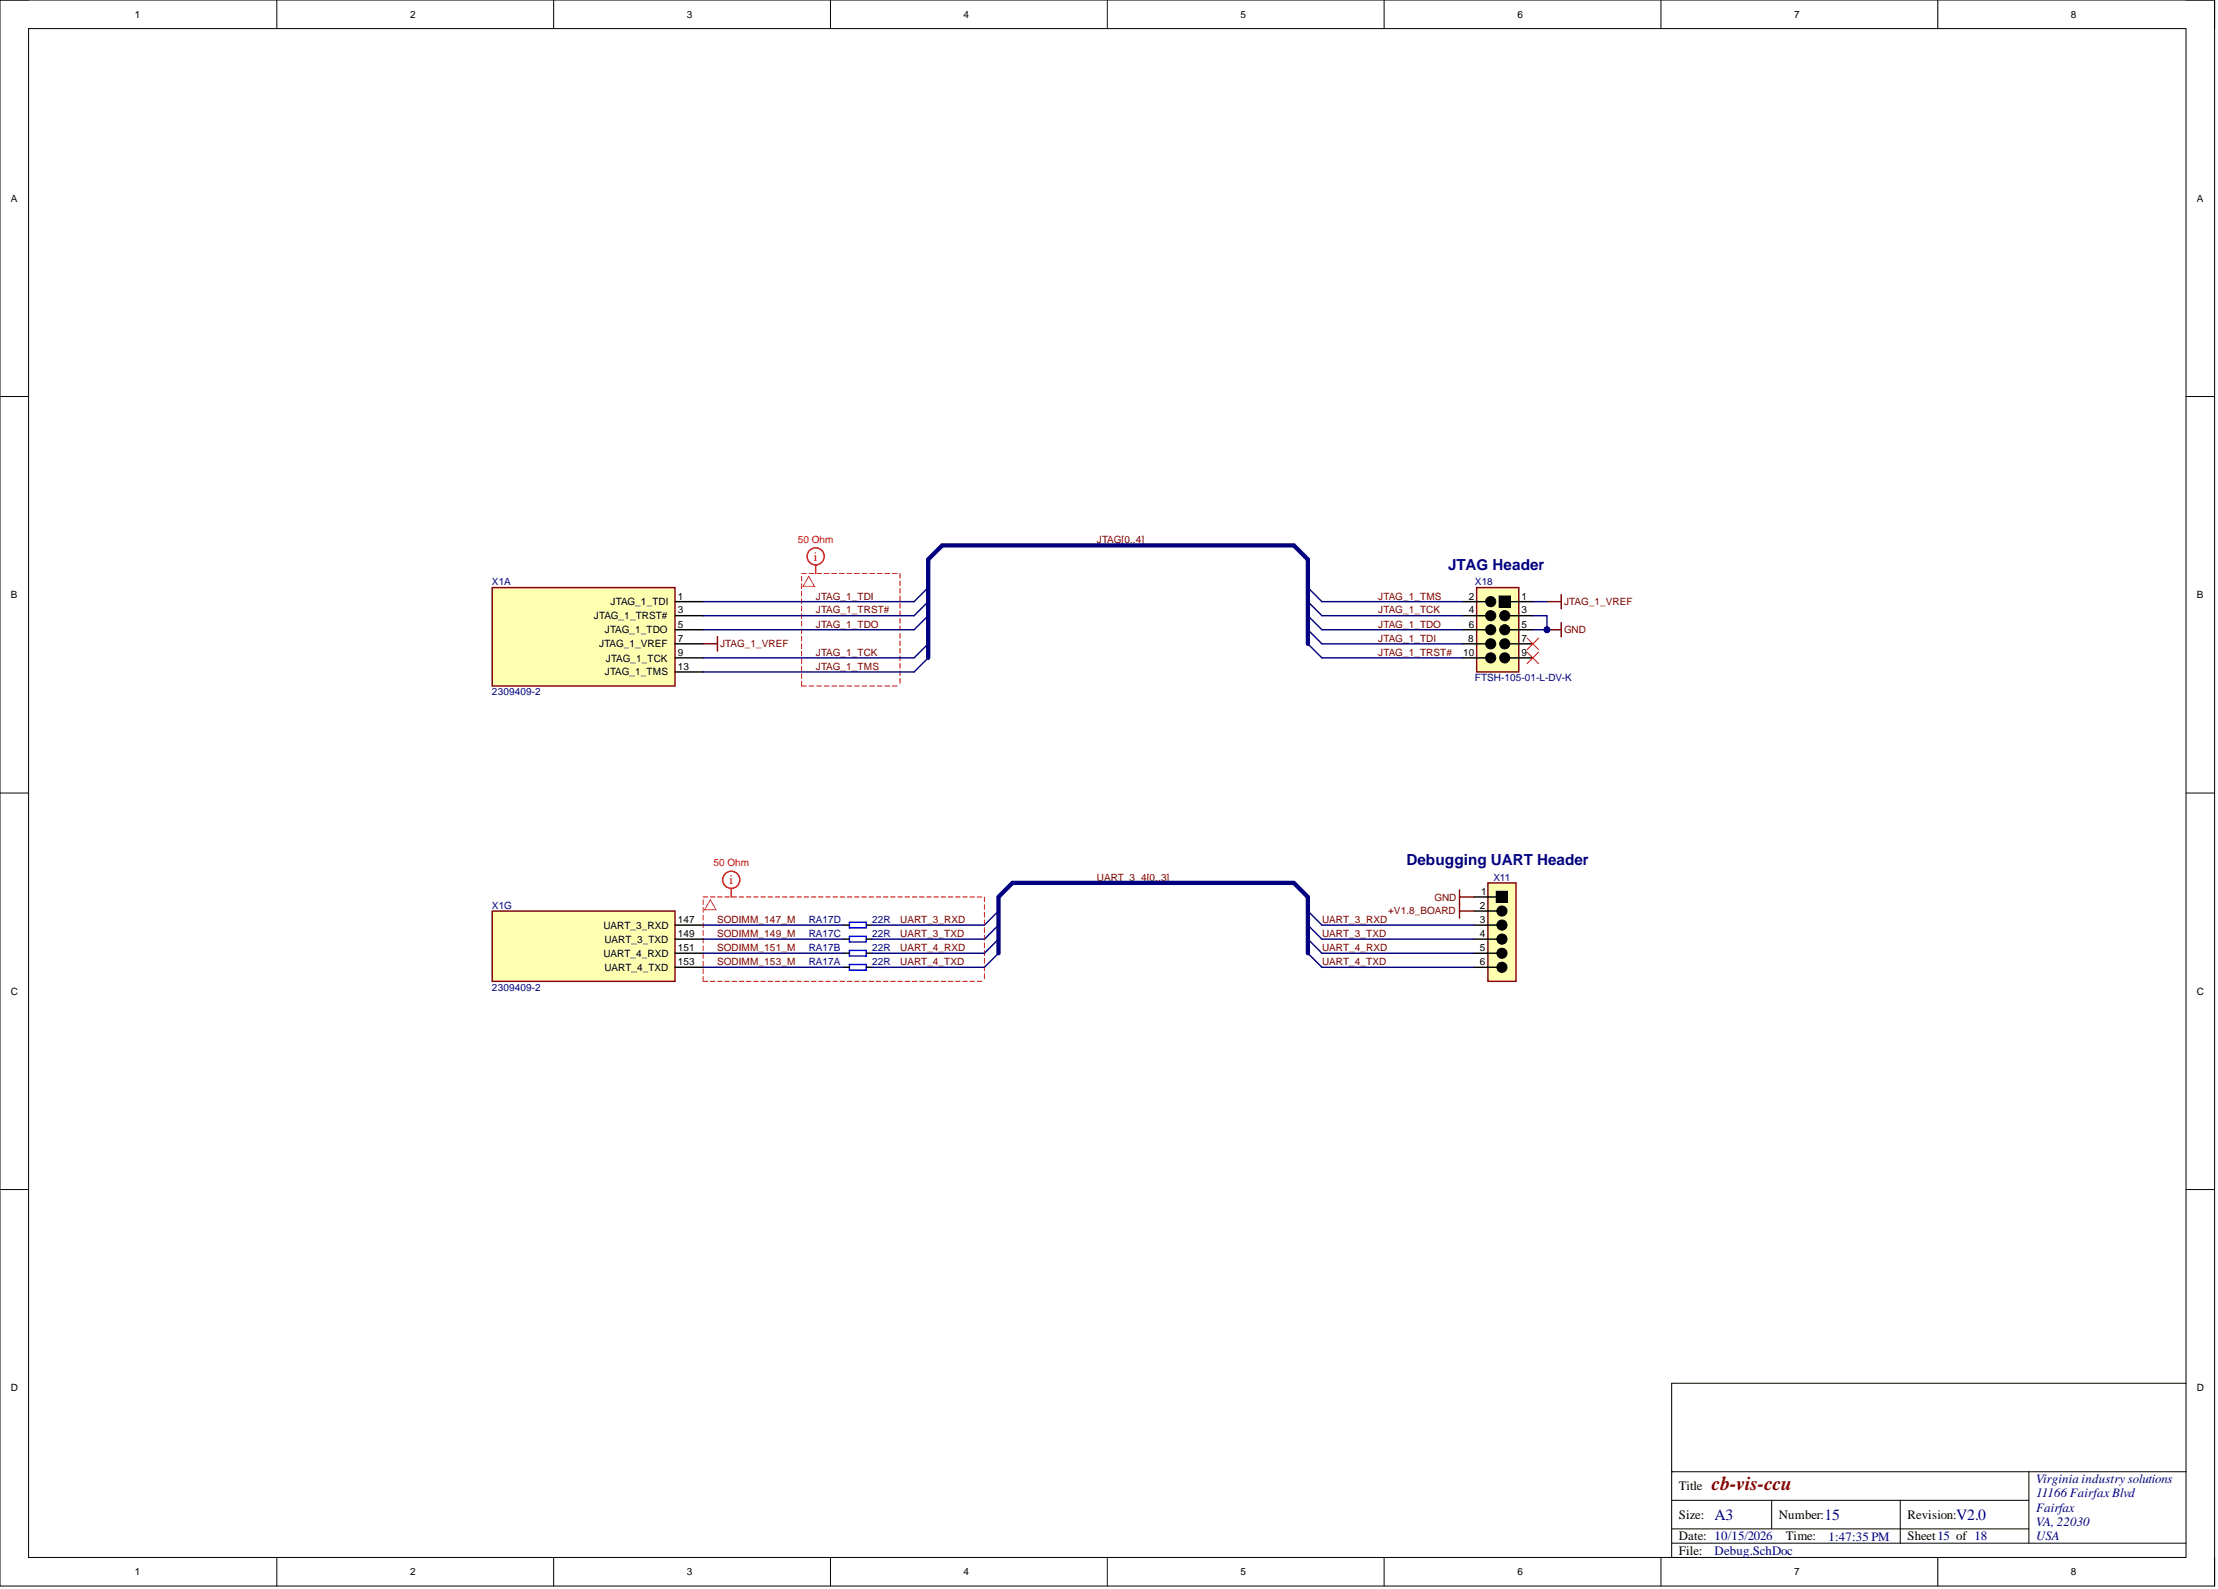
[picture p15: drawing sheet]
<svg xmlns="http://www.w3.org/2000/svg" width="393mm" height="282mm" viewBox="0 0 393 282" stroke-linecap="round" stroke-linejoin="round" font-family="sans-serif">
<defs><g id="words">
<text font-size="3.5" fill="#800000" x="303.6" y="264.4">cb-vis-ccu</text>
<g font-size="2.8" fill="#000080">
<text x="304.1" y="269.6">A3</text>
<text x="323.6" y="269.6">15</text>
<text x="346.9" y="269.6">V2.0</text>
</g>
<g font-size="2.7" fill="#000080">
<text x="256.8" y="101.1">JTAG Header</text>
<text x="249.4" y="153.5">Debugging UART Header</text>
</g>
<g font-size="2.3" fill="#f00">
<text x="144.3" y="99.4">i</text>
<text x="129.4" y="156.8">i</text>
</g>
<g font-size="2.3" fill="#000080">
<text x="361.1" y="263.1">Virginia industrysolutions</text>
<text x="361.1" y="265.6">11166 FairfaxBlvd</text>
<text x="361.1" y="268.2">Fairfax</text>
<text x="304.1" y="275.8">Debug.SchDoc</text>
<text x="324.2" y="273.4">1:47:35 PM</text>
<text x="361.1" y="270.7">VA, 22030</text>
<text x="361.1" y="273.2">USA</text>
</g>
<g font-size="2.3">
<text x="297.7" y="264.4">Title</text>
<text x="297.7" y="269.4">Size:</text>
<text x="315.5" y="269.4">Number:</text>
<text x="338.3" y="269.4">Revision:</text>
<text x="297.7" y="273.2">Date: 10/15/2026</text>
<text x="297.7" y="275.8">File:</text>
<text x="316.7" y="273.2">Time:</text>
<text x="338.3" y="273.2">Sheet15 of 18</text>
</g>
<g font-size="1.8">
<text x="23.9" y="3.1">1</text>
<text x="72.7" y="3.1">2</text>
<text x="121.8" y="3.1">3</text>
<text x="170.9" y="3.1">4</text>
<text x="220" y="3.1">5</text>
<text x="269.1" y="3.1">6</text>
<text x="318.2" y="3.1">7</text>
<text x="367.2" y="3.1">8</text>
<text x="1.9" y="35.8">A</text>
<text x="389.6" y="35.8">A</text>
<text x="1.9" y="106.1">B</text>
<text x="108.3" y="107.4">JTAG_1_TDI</text>
<text x="120.2" y="106.4">1</text>
<text x="260.5" y="106.4">2</text>
<text x="269.9" y="106.4">1</text>
<text x="389.6" y="106.1">B</text>
<text x="105.3" y="109.8">JTAG_1_TRST#</text>
<text x="107.3" y="112.4">JTAG_1_TDO</text>
<text x="120.2" y="108.8">3</text>
<text x="120.2" y="111.4">5</text>
<text x="120.2" y="113.8">7</text>
<text x="260.4" y="113.8">8</text>
<text x="260.5" y="108.8">4</text>
<text x="260.5" y="111.4">6</text>
<text x="269.9" y="108.8">3</text>
<text x="269.9" y="111.4">5</text>
<text x="269.9" y="113.8">7</text>
<text x="106.3" y="114.8">JTAG_1_VREF</text>
<text x="107.3" y="119.8">JTAG_1_TMS</text>
<text x="107.4" y="117.4">JTAG_1_TCK</text>
<text x="120.2" y="116.3">9</text>
<text x="120.2" y="118.8">13</text>
<text x="259.5" y="116.3">10</text>
<text x="269.9" y="116.3">9</text>
<text x="262.4" y="161.2">2</text>
<text x="262.7" y="158.8">1</text>
<text x="107" y="164.8">UART_3_RXD</text>
<text x="107.2" y="167.2">UART_3_TXD</text>
<text x="120.2" y="163.7">147</text>
<text x="120.2" y="166.2">149</text>
<text x="262.4" y="163.7">3</text>
<text x="262.4" y="166.2">4</text>
<text x="107" y="169.7">UART_4_RXD</text>
<text x="107.2" y="172.2">UART_4_TXD</text>
<text x="120.2" y="168.7">151</text>
<text x="120.2" y="171.2">153</text>
<text x="262.4" y="168.7">5</text>
<text x="262.4" y="171.2">6</text>
<text x="1.9" y="176.5">C</text>
<text x="389.6" y="176.5">C</text>
<text x="1.9" y="246.8">D</text>
<text x="389.6" y="246.8">D</text>
<text x="23.9" y="279.4">1</text>
<text x="72.7" y="279.4">2</text>
<text x="121.8" y="279.4">3</text>
<text x="170.9" y="279.4">4</text>
<text x="220" y="279.4">5</text>
<text x="269.1" y="279.4">6</text>
<text x="318.2" y="279.4">7</text>
<text x="367.2" y="279.4">8</text>
</g>
<g font-size="1.8" fill="#f00">
<text x="141.5" y="96.2">50 Ohm</text>
<text x="126.5" y="153.7">50 Ohm</text>
</g>
<g font-size="1.8" fill="#800000">
<text x="194.5" y="96.3">JTAG[0..4]</text>
<text x="144.7" y="106.4">JTAG_1_TDI</text>
<text x="244.4" y="106.4">JTAG_1_TMS</text>
<text x="277.4" y="107.4">JTAG_1_VREF</text>
<text x="144.7" y="108.8">JTAG_1_TRST#</text>
<text x="144.7" y="111.4">JTAG_1_TDO</text>
<text x="244.4" y="108.8">JTAG_1_TCK</text>
<text x="244.4" y="111.4">JTAG_1_TDO</text>
<text x="244.4" y="113.8">JTAG_1_TDI</text>
<text x="277.4" y="112.4">GND</text>
<text x="127.7" y="114.8">JTAG_1_VREF</text>
<text x="144.7" y="116.3">JTAG_1_TCK</text>
<text x="144.7" y="118.8">JTAG_1_TMS</text>
<text x="244.4" y="116.3">JTAG_1_TRST#</text>
<text x="194.5" y="156.2">UART_3_4[0..3]</text>
<text x="254.4" y="159.8">GND</text>
<text x="127.2" y="163.7">SODIMM_147_M</text>
<text x="127.2" y="166.2">SODIMM_149_M</text>
<text x="159.6" y="163.7">UART_3_RXD</text>
<text x="159.6" y="166.2">UART_3_TXD</text>
<text x="234.5" y="163.7">UART_3_RXD</text>
<text x="234.5" y="166.2">UART_3_TXD</text>
<text x="246.2" y="162.2">+V1.8_BOARD</text>
<text x="127.2" y="168.7">SODIMM_151_M</text>
<text x="127.2" y="171.2">SODIMM_153_M</text>
<text x="159.6" y="168.7">UART_4_RXD</text>
<text x="159.6" y="171.2">UART_4_TXD</text>
<text x="234.5" y="168.7">UART_4_RXD</text>
<text x="234.5" y="171.2">UART_4_TXD</text>
</g>
<g font-size="1.8" fill="#000080">
<text x="87.2" y="103.8">X1A</text>
<text x="261.6" y="103.8">X18</text>
<text x="87.2" y="123.4">2309409-2</text>
<text x="261.6" y="120.8">FTSH-105-01-L-DV-K</text>
<text x="87.2" y="161.2">X1G</text>
<text x="264.9" y="156.2">X11</text>
<text x="143.4" y="166.2">RA17C</text>
<text x="143.4" y="163.7">RA17D</text>
<text x="154.6" y="166.2">22R</text>
<text x="154.6" y="163.7">22R</text>
<text x="143.4" y="168.7">RA17B</text>
<text x="143.4" y="171.2">RA17A</text>
<text x="154.6" y="168.7">22R</text>
<text x="154.6" y="171.2">22R</text>
<text x="87.2" y="175.7">2309409-2</text>
</g>
</g></defs>
<g fill="none" stroke="#000" stroke-width=".18">
<path d="M0 0h392.7v281.3h-392.7zM0 0h5.1M5.1 5.1h382.6v271.2h-382.6zM49.1 0v5.1M98.2 0v5.1M147.3 0v5.1M196.4 0v5.1M245.5 0v5.1M294.6 0v5.1M343.7 0v5.1M387.7 0h5v5.1M0 70.3h5.1"/>
<path d="M387.7 70.3h5M0 140.7h5.1M387.7 140.7h5M0 211h5.1M387.7 211h5M387.7 245.4h-91.2v30.9M49.1 276.3v5M98.2 276.3v5M147.3 276.3v5M196.4 276.3v5M245.5 276.3v5M294.6 276.3v5"/>
<path d="M296.5 261.1h.1M296.5 261.1h91.2M296.5 266.1h63.3M296.5 273.7h91.2M296.5 271.2h63.3M314.2 266.1v5.1M337 266.1v7.6M343.7 276.3v5M359.8 261.1v12.6M392.7 276.3v5"/>
</g>
<path d="M261.9 104.2h7.4v15h-7.4z" fill-rule="evenodd" fill="#ffffb0"/>
<path d="M261.9 104.2h7.4v15h-7.4z" fill="none" stroke="#800000" stroke-width=".25"/>
<path d="M259.4 106.7h5M259.4 109.2h5M259.4 111.7h5M259.4 114.2h5M259.4 116.7h5M266.9 106.7h4.9M266.9 109.2h4.9M266.9 111.7h4.9M266.9 114.2h4.9M266.9 116.7h4.9" fill="none" stroke="#000" stroke-width=".25"/>
<g fill="#000">
<circle cx="264.4" cy="106.7" r=".9"/>
<circle cx="264.4" cy="114.2" r=".9"/>
<circle cx="264.4" cy="109.2" r=".9"/>
<circle cx="264.4" cy="116.7" r=".9"/>
<circle cx="264.4" cy="111.7" r=".9"/>
<circle cx="266.9" cy="114.2" r=".9"/>
<circle cx="266.9" cy="109.2" r=".9"/>
<circle cx="266.9" cy="116.7" r=".9"/>
<circle cx="266.9" cy="111.7" r=".9"/>
</g>
<g fill="none" stroke="#000" stroke-width=".18">
<path d="M265.9 105.7h2v2h-2z"/>
<circle cx="264.4" cy="106.7" r=".9"/>
<circle cx="264.4" cy="114.2" r=".9"/>
<circle cx="264.4" cy="109.2" r=".9"/>
<circle cx="264.4" cy="116.7" r=".9"/>
<circle cx="264.4" cy="111.7" r=".9"/>
<circle cx="266.9" cy="114.2" r=".9"/>
<circle cx="266.9" cy="109.2" r=".9"/>
<circle cx="266.9" cy="116.7" r=".9"/>
<circle cx="266.9" cy="111.7" r=".9"/>
</g>
<path d="M265.9 105.7h2v2h-2z" fill-rule="evenodd" fill="#000"/>
<path d="M87.3 104.2h32.4v17.5h-32.4z" fill-rule="evenodd" fill="#ffffb0"/>
<path d="M87.3 104.2h32.4v17.5h-32.4zM124.7 114.2h2.5M127.2 112.9v2.6M274.3 106.7h2.6M274.3 111.7h2.6M276.9 105.5v2.5M276.9 110.4v2.6" fill="none" stroke="#800000" stroke-width=".25"/>
<path d="M119.7 106.7h5M119.7 109.2h5M119.7 111.7h5M119.7 114.2h5M119.7 116.7h5M119.7 119.2h5" fill="none" stroke="#000" stroke-width=".25"/>
<path d="M231.9 104.2l2.5 2.5M231.9 106.7l2.5 2.5M231.9 109.2l2.5 2.5M231.9 111.7l2.5 2.5M231.9 114.2l2.5 2.5" fill="none" stroke="#000080" stroke-width=".25"/>
<circle cx="274.3" cy="111.7" r=".51" fill="#000080"/>
<circle cx="274.3" cy="111.7" r=".51" fill="none" stroke="#000080" stroke-width=".18"/>
<path d="M164.6 116.7l-2.5 2.5M164.6 114.2l-2.5 2.5M164.6 109.2l-2.5 2.5M164.6 106.7l-2.5 2.5M164.6 104.2l-2.5 2.5M231.9 161.6l2.5 2.5M231.9 164.1l2.5 2.5M231.9 166.6l2.5 2.5M231.9 169.1l2.5 2.5" fill="none" stroke="#000080" stroke-width=".25"/>
<path d="M270.8 113.2l2.1 2M270.8 115.7l2.1 2M272.9 113.2l-2.1 2M272.9 115.7l-2.1 2" fill="none" stroke="#f00" stroke-width=".18"/>
<path d="M263.9 156.6h5v17.5h-5z" fill-rule="evenodd" fill="#ffffb0"/>
<path d="M258.8 157.8v5.1M258.8 159.1h2.6M263.9 156.6h5v17.5h-5zM258.8 161.6h2.6" fill="none" stroke="#800000" stroke-width=".25"/>
<path d="M261.4 159.1h5M261.4 161.6h5M261.4 164.1h5M261.4 166.6h5M261.4 169.1h5M261.4 171.6h5" fill="none" stroke="#000" stroke-width=".25"/>
<g fill="#000">
<circle cx="266.4" cy="166.6" r=".9"/>
<circle cx="266.4" cy="169.1" r=".9"/>
<circle cx="266.4" cy="161.6" r=".9"/>
<circle cx="266.4" cy="171.6" r=".9"/>
<circle cx="266.4" cy="164.1" r=".9"/>
</g>
<g fill="none" stroke="#000" stroke-width=".18">
<path d="M265.4 158.1h2v2h-2z"/>
<circle cx="266.4" cy="166.6" r=".9"/>
<circle cx="266.4" cy="169.1" r=".9"/>
<circle cx="266.4" cy="161.6" r=".9"/>
<circle cx="266.4" cy="171.6" r=".9"/>
<circle cx="266.4" cy="164.1" r=".9"/>
</g>
<path d="M265.4 158.1h2v2h-2z" fill-rule="evenodd" fill="#000"/>
<path d="M87.3 161.6h32.4v12.5h-32.4z" fill-rule="evenodd" fill="#ffffb0"/>
<path d="M87.3 161.6h32.4v12.5h-32.4z" fill="none" stroke="#800000" stroke-width=".25"/>
<path d="M119.7 164.1h5M119.7 166.6h5M119.7 169.1h5M119.7 171.6h5M149.6 164.1h1M149.6 166.6h1M149.6 169.1h1M149.6 171.6h1M153.6 164.1h1M153.6 166.6h1M153.6 169.1h1M153.6 171.6h1" fill="none" stroke="#000" stroke-width=".25"/>
<path d="M150.6 166.1h3v1h-3zM150.6 163.6h3v1h-3zM150.6 168.6h3v1h-3zM150.6 171.1h3v1h-3z" fill="none" stroke="#00f" stroke-width=".25"/>
<g fill="none" stroke="#000080" stroke-width=".25">
<path d="M124.7 106.7h37.4M124.7 119.2h37.4M124.7 116.7h37.4M124.7 111.7h37.4M124.7 109.2h37.4M234.4 116.7h25M234.4 114.2h25M234.4 111.7h25M234.4 106.7h25M234.4 109.2h25M271.8 109.2h2.5v2.5h-2.5M271.8 106.7h2.5"/>
<path d="M177.1 161.6l-2.5 2.5M177.1 164.1l-2.5 2.5M177.1 166.6l-2.5 2.5M177.1 169.1l-2.5 2.5"/>
</g>
<g fill="none" stroke="#f00" stroke-width=".18">
<path d="M142.2 102.2v.9M142.2 103.6v.8M142.2 104.9v.8M142.2 106.2v.9M142.2 107.6v.8M142.2 108.9v.8M142.2 110.2v.8M142.2 111.5v.9M142.2 112.9v.8M142.2 114.2v.8M142.2 115.5v.9M142.2 116.9v.8"/>
<path d="M142.2 118.2v.8M142.2 119.5v.9M142.2 101.7h.8M143.5 101.7h.8M144.8 101.7h.9M146.2 101.7h.8M147.5 101.7h.9M148.9 101.7h.8M150.2 101.7h.9M151.6 101.7h.8M152.9 101.7h.8M154.2 101.7h.9"/>
<path d="M155.6 101.7h.8M156.9 101.7h.9M158.3 101.7h.8M159.6 101.7v.9M159.6 103.1v.8M159.6 104.4v.8M159.6 105.7v.9M159.6 107.1v.8M159.6 108.4v.8M159.6 109.7v.8M159.6 111v.9M159.6 112.4v.8"/>
<path d="M159.6 113.7v.8M159.6 115v.9M159.6 116.4v.8M159.6 117.7v.8M159.6 119v.9M142.2 120.9v.8h.8M143.5 121.7h.8M144.8 121.7h.9M146.2 121.7h.8M147.5 121.7h.9M148.9 121.7h.8M150.2 121.7h.9"/>
<path d="M151.6 121.7h.8M152.9 121.7h.8M154.2 121.7h.9M155.6 121.7h.8M156.9 121.7h.9M158.3 121.7h.8M159.6 120.4v.8M124.7 159.6v.9M124.7 159.1h.8M126 159.1h.8M127.3 159.1h.8M128.5 159.1h.8"/>
<path d="M129.8 159.1h.8M131.1 159.1h.8M132.4 159.1h.8M133.6 159.1h.9M134.9 159.1h.8M136.2 159.1h.8M137.5 159.1h.8M138.8 159.1h.8M140 159.1h.8M141.3 159.1h.8M142.6 159.1h.8M143.9 159.1h.8"/>
<path d="M145.2 159.1h.8M146.4 159.1h.8M147.7 159.1h.8M149 159.1h.8M150.3 159.1h.8M151.6 159.1h.8M152.8 159.1h.8M154.1 159.1h.8M155.4 159.1h.8M156.7 159.1h.8M158 159.1h.8M159.2 159.1h.8"/>
<path d="M160.5 159.1h.8M161.8 159.1h.8M163.1 159.1h.8M164.3 159.1h.8M165.6 159.1h.8M166.9 159.1h.8M168.2 159.1h.8M169.5 159.1h.8M170.7 159.1h.8M172 159.1h.8M173.3 159.1h.8M174.6 159.1v.9"/>
<path d="M124.7 173.2v.9h.8M124.7 161v.8M124.7 162.3v.9M124.7 163.7v.9M124.7 165.1v.8M124.7 166.4v.9M124.7 167.8v.8M124.7 169.1v.9M124.7 170.5v.9M124.7 171.9v.8M126 174.1h.8M127.3 174.1h.8"/>
<path d="M128.5 174.1h.8M129.8 174.1h.8M131.1 174.1h.8M132.4 174.1h.8M133.6 174.1h.9M134.9 174.1h.8M136.2 174.1h.8M137.5 174.1h.8M138.8 174.1h.8M140 174.1h.9M141.3 174.1h.8M142.6 174.1h.8"/>
<path d="M143.9 174.1h.8M145.2 174.1h.8M146.4 174.1h.8M147.7 174.1h.8M149 174.1h.8M150.3 174.1h.8M151.6 174.1h.8M152.8 174.1h.8M154.1 174.1h.8M155.4 174.1h.8M156.7 174.1h.8M158 174.1h.8"/>
<path d="M159.2 174.1h.8M160.5 174.1h.8M161.8 174.1h.8M163.1 174.1h.8M164.4 174.1h.8M165.6 174.1h.8M166.9 174.1h.8M168.2 174.1h.8M169.5 174.1h.8M170.7 174.1h.8M172 174.1h.8M173.3 174.1h.8"/>
<path d="M174.6 160.5v.8M174.6 161.8v.9M174.6 163.2v.8M174.6 164.6v.8M174.6 165.9v.9M174.6 167.3v.8M174.6 168.6v.9M174.6 170v.8M174.6 171.4v.8M174.6 172.7v.9"/>
</g>
<path d="M143.4 102.2l1 1.8h-2zM126 159.6l1 1.8h-2z" fill="none" stroke="#f33" stroke-width=".18"/>
<g fill="none" stroke="#f00" stroke-width=".25">
<path d="M144.7 100.2v1.5M129.7 157.6v1.5"/>
<circle cx="144.7" cy="98.7" r="1.52"/>
<circle cx="129.7" cy="156.1" r="1.52"/>
</g>
<circle cx="274.3" cy="111.7" r=".51" fill="#000080"/>
<circle cx="274.3" cy="111.7" r=".51" fill="none" stroke="#000080" stroke-width=".18"/>
<path d="M124.7 171.6h24.9M124.7 169.1h24.9M124.7 166.6h24.9M124.7 164.1h24.9M154.6 171.6h20M154.6 169.1h20M154.6 166.6h20M154.6 164.1h20M234.4 164.1h27M234.4 169.1h27M234.4 166.6h27M234.4 171.6h27" fill="none" stroke="#000080" stroke-width=".25"/>
<path d="M231.9 114.2v-15l-2.4-2.5h-62.4l-2.5 2.5v17.5M177.1 169.1v-10l2.5-2.5h49.9l2.4 2.5v10" fill="none" stroke="#000080" stroke-width=".76"/>
<use href="#words"/>
</svg>
